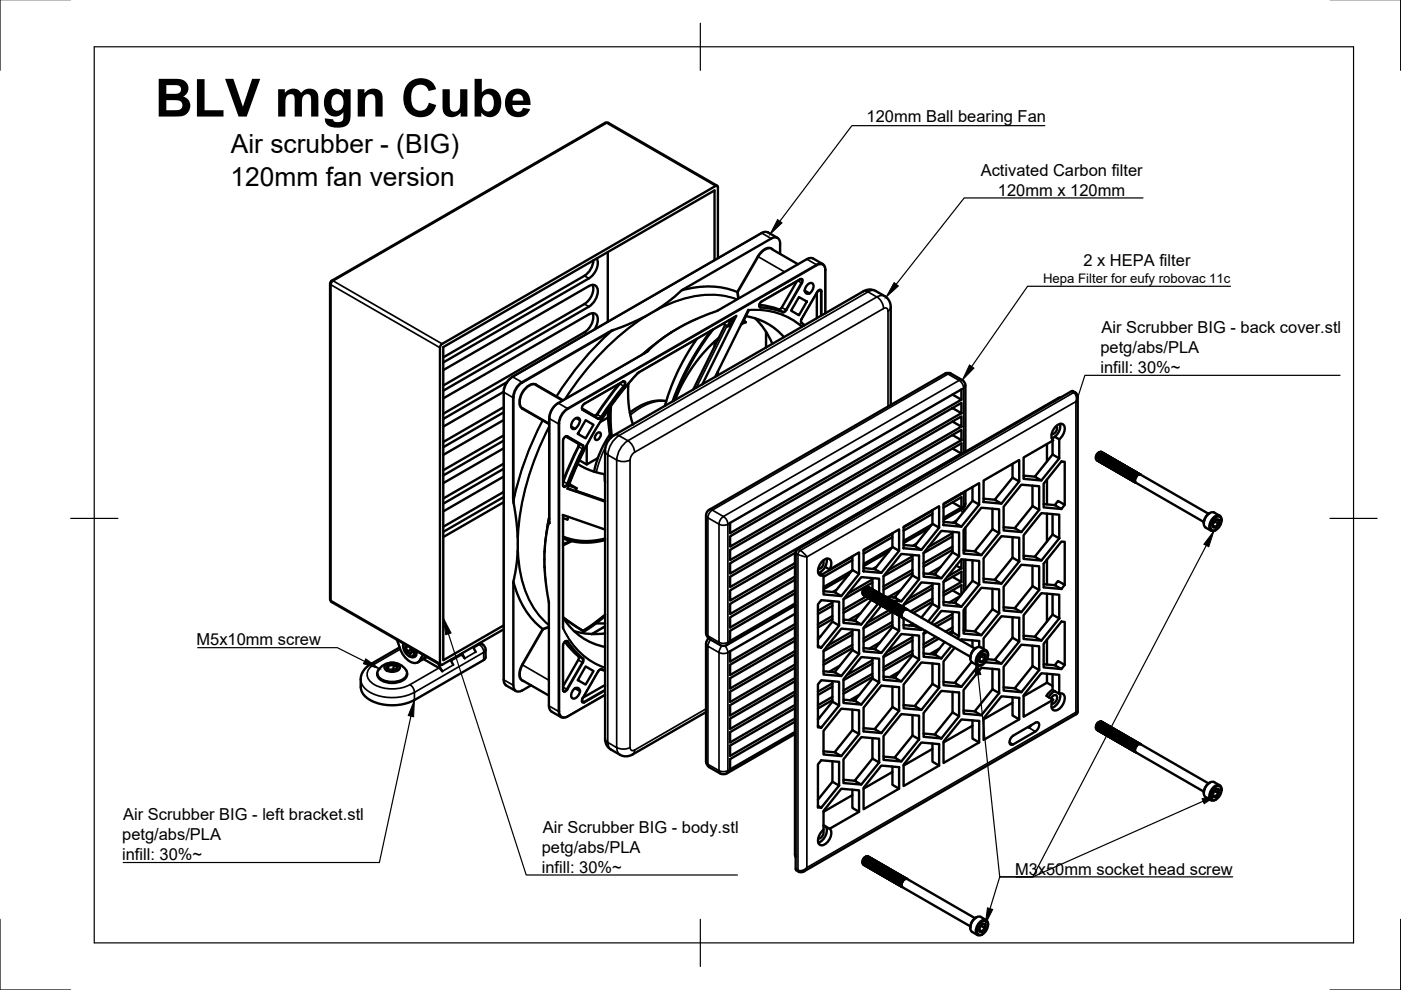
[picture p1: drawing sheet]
<svg xmlns="http://www.w3.org/2000/svg" width="297mm" height="210mm" viewBox="0 0 297 210" stroke-linecap="round" stroke-linejoin="round" font-family="sans-serif">
<defs><g id="words">
<text font-size="11.2" x="32.8" y="24.7">BLV mgn Cube</text>
<g font-size="5.6">
<text x="48.9" y="32.4">Air scrubber - (BIG)</text>
<text x="48.9" y="39.5">120mm fan version</text>
</g>
<g font-size="3.5">
<text x="183.7" y="25.9">120mm Ball bearing Fan</text>
<text x="207.9" y="37.3">Activated Carbon filter</text>
<text x="211.6" y="41.5">120mm x 120mm</text>
<text x="229.7" y="56.4">2 x HEPA filter</text>
<text x="233.5" y="70.7">Air Scrubber BIG - back cover.stl</text>
<text x="233.3" y="74.9">petg/abs/PLA</text>
<text x="233.3" y="79.1">infill: 30%~</text>
<text x="41.7" y="136.8">M5x10mm screw</text>
<text x="26.1" y="173.9">Air Scrubber BIG - left bracket.stl</text>
<text x="25.9" y="178.2">petg/abs/PLA</text>
<text x="115.1" y="176.6">Air Scrubber BIG - body.stl</text>
<text x="25.9" y="182.4">infill: 30%~</text>
<text x="114.9" y="180.8">petg/abs/PLA</text>
<text x="114.9" y="185">infill: 30%~</text>
<text x="215.2" y="185.4">M3x50mm socket head screw</text>
</g>
<text font-size="2.8" x="221.1" y="60.1">Hepa Filter for eufy robovac 11c</text>
</g></defs>
<!-- layer: Visible -->
<g fill="none" stroke="#000" stroke-width=".51">
<path d="M128.3 26l-58 33.5-.3 .6M128.3 26.1h.7M129 26l23.1 13.4M151.7 39.4l-58 33.5M151.7 39.4l.4 .1 .1 .2v15.1M124.9 59l-30.9 17.8M125.8 55.2l-.4 1.6-.7 1-.8 .7-29.9 17.3M126.5 54.8a3.6 3.6 0 0 1-1.6 4.2M128.9 53.4v14.8M151.5 55.2v-14.8l-57.5 33.2v66.4l12.8-7.4M163.6 52.8l5.6 3.2M164.8 50.5l-2.2-1.3h-.6l-.6 .2-52.8 30.5-.7 .5-.5 .8-.6 1.6v61.5l.4 .9 2.2 1.3"/>
<path d="M165.4 51.7v2.1M165.4 51.7a1.15 1.15 0 0 0-.5-1.2 1.15 1.15 0 0 0-1.4 .1l-18.9 10.9-2.9 2.5-3.6 2.4-3.8 1.9-4.7 1.8M169 59.6l-3.4 5.8-.5 .2-1.7-.6-2.4-.4M169.9 59.2l-8.5 4.8-.4 .5 .1 .5M171.1 54.9l-18.9 10.9-4.7 1.9-3.8 1.9-4 2.8-2.4 2.1M171.1 54.9a1.31 1.31 0 0 1 1.3-.1l2.1 1.2 .4 .7 .1 9.7M70 60.1v67M93.3 73.7v67.2h.5l13-7.5M93.8 72.9l-.4 .3-.1 .5M124.9 65l-30.9 17.8M124.9 65a3.7 3.7 0 0 0 1.6-4.2 1.16 1.16 0 0 0-1.6-.1l-30.9 17.8M125.6 66.4a3.7 3.7 0 0 1-1.7 4l-29.9 17.3"/>
<path d="M125.6 60.4a3.7 3.7 0 0 1-1.7 4l-29.9 17.3M126 69.9l.7-1.5a1.33 1.33 0 0 0-1.4-2l-31.3 18.1M130.1 70l-.3 .1M137.5 74.2l-.8 .7-18.6 10.7-1 1.1-.5 1.1-.2 .8v21.9M147.8 71.9l-2.4 3.7-1.6 2.8-1.5 3.7-1.3 4M150.7 70.2l-2.7 3.9-2.1 3.5-1.4 2.9-1.9 4.6M151.2 69.9l-2.5 3.5-2.1 3.4-2.3 4.7-1.4 3.5M151.5 72.4v1.1M152.2 71.8v.2M152.2 78.8v.8M152.4 71.6l-2.3 2.2-2.9 3.5-2.2 3.5-1.8 4M153.3 68.6l1 .6"/>
<path d="M153.8 68.9l-6.8 13.7M155 67.7l-.7 1.5M155.6 67.3l-.9 1.8-.4 .1M157.7 67.9l.4 .4-.8 .3M158.1 67a13.2 13.2 0 0 1 8.1 4.5M158.6 65.8h.1l-1.4 2.9h-.1M158.7 65.7l-7.1 14.2M160.1 67.5a15.9 15.9 0 0 1 3.7 5.4M162.4 70.4v3.3M169.4 63l1.7 .9-1.7 2.9-1.7-.9zM170.6 61.6l1 .6M170.6 61.6l.3 .6h.8"/>
<path d="M170.6 61.6l.2-.7a.99 .99 0 0 1 1.6-.6 1.84 1.84 0 0 1-.7 1.9M173.2 62.1v5.4M173.9 61.5l-.6 .3-3.4 6-.1 .5 .8 .7M200.3 79.2l-49.9 28.9a1.4 1.4 0 0 0-.7 1.1v25.1a1.32 1.32 0 0 0 .7 1.1l2.3 1.4a1.36 1.36 0 0 0 1.3 0l14.6-8.4M200.3 79.2a1.32 1.32 0 0 1 1.4 0M201.7 79.2l2.3 1.4M106.8 87.4l-12.8 7.4M106.8 93.4l-12.8 7.4M106.8 99.4l-12.8 7.4M106.8 83.1l-12.8 7.4M106.8 89.1l-12.8 7.3M106.8 95.1l-12.8 7.3"/>
<path d="M106.8 86.3l-12.8 7.4M106.8 92.3l-12.8 7.4M106.8 98.3l-12.8 7.4M107.5 81l-13.5 7.8M110.8 86.6l5.6 3.2M113.7 81.7l5.6 3.2M121.1 90.4l.8 .5M122.2 88.6l.8 .5M122.5 98.4l2.6 1.3 3.1 .8 .1 1.7M123 89.1l-.1-.3a1.08 1.08 0 0 0-1.6 .8 .96 .96 0 0 0 .3 1.4l.3-.1M123 89.1l-.3 .8-.8 1M123.4 94.4l-3.3-1.9-.3 .1-.3 .4v10.1"/>
<path d="M124.2 89.1l1.6 1-1.6 2.8-1.7-.9zM124.4 94.4v4.1M126.5 91.9l.3-.2h.4a1.04 1.04 0 0 1-.9 1.6 .9 .9 0 0 1 .2-1.4zM126.7 97.1l-2.3 1.4-1.6-.9M128.9 87.1l.1 2.5 .5 3.3M128.9 88.5l-1.7 1M129.3 86.5l-.1 3 .3 3.3M129.3 92.1l-1.1 1.9-1.2 2.4-1 3.6M129.5 86.1v3.3l.3 3.2M132.3 80.9l-8.4 4.7-.4 .4-.1 .8 3.3 1.9M133.2 81.3l.1 4.5 .4 2.4 .5 1.8M141.3 85l-1.7-.1-2.2 .4-1.8 .8-2.1 1.4"/>
<path d="M148.9 81.5l7.2-14.5-20.9 12.2-4.6 5.4-4.3 6.4-3 5.6-3 7M188.8 85.9v-21.3l-.5-1.2-.7-.6-2.2-1.2-1.3-.2-1 .3-52.9 30.6-1.3 1.2-.6 1.8v61.7l.2 .6 .6 1 2.4 1.5 .9 .3 1.3-.2 16-9.2M202 83.7l1.8 1-49 28.3v-2.1l49-28.3v2.1M202 86.5l1.8 1.1v-2.2l-49 28.3v2.2l49-28.3M202 89.4l1.8 1.1v-2.2l-49 28.3v2.2l49-28.3M202 92.2l1.8 1.1v-2.2l-49 28.3v2.2l49-28.3M202 95.1l1.8 1.1M204 80.6a1.32 1.32 0 0 1 .7 1.1v14.1M214.7 98.4v2.9l1.4 .8M222 94.1v3.7M223.2 93.4v3l1.4 .8M223.2 96.4l-3.8 4.7 1.4 .8"/>
<path d="M223.2 92.9v.4M223.6 92.6l1 .5M223.6 92.6l-.6 .3M224 90.3a1.27 1.27 0 0 1-1 1.8M224.6 93.2a2.41 2.41 0 0 0 .8-3.2 1.6 1.6 0 0 0-2 1 1.91 1.91 0 0 0-.1 2.4M224.6 93.1v4.1l-3.8 4.7-3.8-.4v-4.5l6.3-3.6M224.8 89.9a2.92 2.92 0 0 1-1.2 2.7M225 84.2l-.5 .1-55.2 31.9-.5 .5-.2 .8v63.7l.1 .5M225 97.8l.7 .1v9.1l-.7 .9-3.7-.3v-5.1zM232.6 97.6l.1 .1M232.8 96.1l-.3 .6M233 95.9l-.6 .7-.1 .5 .2 .3"/>
<path d="M233.1 96.2l-.4 .7M233.3 96.4l-.4 .6M233.5 95.8l-.5 .1-.5 .7-.1 .6 .2 .4M233.5 96.5l-.3 .6M233.5 95.8l.1 .1M233.6 95.9h-.4l-.6 .6-.2 .7 .4 .5M233.8 96.6l-.4 .7M233.8 96l-.3-.1-.3 .2-.4 .6-.2 .7 .3 .4M233.9 96.1l-.5-.1-.5 .6-.2 .7 .1 .4 .2 .1M234 96.8l-.3 .6M234 96.1h-.3l-.3 .1-.4 .7-.1 .6 .3 .4M234.1 98.5h.1"/>
<path d="M234.1 96.2l-.4-.1-.6 .7-.2 .8 .4 .4M234.2 96.9l-.3 .6M234.3 96.3h-.6l-.4 .6-.2 .7 .3 .5M234.4 96.3h-.5l-.6 .6-.1 .8 .3 .4M234.5 97.1l-.4 .6M234.5 96.4l-.3-.1-.3 .2-.5 .8v.6l.2 .3M234.6 96.5l-.5-.1-.6 .7-.1 .7 .3 .4M234.7 97.2l-.3 .6M234.7 96.5l-.5 .1-.5 .7-.1 .7 .2 .3M234.8 96.6l-.3-.1-.3 .1-.5 .7-.1 .6 .4 .5M234.9 96.7h-.4l-.5 .6-.2 .8 .3 .4M234.9 97.3l-.3 .7"/>
<path d="M234.9 96.7h.1M235.1 96.7h-.6l-.5 .7-.2 .7 .4 .4M235.2 96.8l-.6 .1-.5 .7v.6l.2 .4M235.2 97.5l-.4 .6M235.2 96.8h.1M235.3 96.9l-.5-.1-.5 .6-.2 .8 .3 .5M235.4 97.6l-.3 .6M235.4 96.9l-.5 .1-.5 .6-.1 .7 .3 .4M235.5 99.3h.1M235.5 97h-.4l-.6 .5-.2 .8 .2 .4 .2 .1M235.6 97.7l-.3 .7M235.7 97.1l-.3-.1-.3 .2-.4 .6-.2 .7 .3 .4"/>
<path d="M235.7 99.4h.1M235.8 97.2l-.4-.1-.7 .6-.1 .8 .3 .4M235.9 97.9l-.4 .6M235.9 97.2l-.5 .1-.5 .6-.1 .7 .2 .4M236 97.3l-.4-.1-.6 .6-.2 .9 .3 .4M236.1 98l-.3 .6M236.2 97.4l-.3-.1-.4 .2-.4 .7-.1 .6 .3 .4M236.2 97.4h-.5l-.5 .6-.2 .8 .4 .4M236.4 98.1l-.4 .7M236.4 97.5h-.5l-.4 .5-.3 .7 .3 .6M236.5 97.6l-.3-.2-.4 .2-.4 .6-.1 .8 .3 .3M236.6 98.3l-.4 .6"/>
<path d="M236.6 97.6h-.4l-.5 .5-.2 1 .2 .3M236.6 99.9l.1 .1M236.7 97.7h-.5l-.6 .6-.1 .7 .4 .5M236.8 98.4l-.3 .6M236.9 97.8h-.6l-.5 .7-.1 .7 .3 .4M236.9 97.8h-.4l-.6 .6-.2 .8 .4 .4M237.1 98.5l-.4 .7M237.1 97.9l-.6 .1-.4 .5-.2 .8 .3 .4M237.2 98l-.2-.2-.4 .2-.4 .5-.2 .7 .1 .4 .2 .1M237.3 98.7l-.4 .6M237.3 98l-.5 .1-.5 .6-.1 .7 .3 .4M237.4 98.1l-.4-.1-.6 .7-.2 .8 .4 .4"/>
<path d="M237.5 98.8l-.3 .6M237.6 98.2l-.4-.1-.5 .5-.3 .7 .2 .6M237.7 98.2h-.5l-.6 .6-.1 .8 .3 .4M237.8 99l-.4 .6M237.8 98.3l-.3-.1-.3 .2-.5 .8v.6l.2 .3M237.9 98.4l-.5-.1-.6 .7-.1 .8 .3 .4M238 99.1l-.3 .6M238 98.4l-.5 .1-.4 .4-.2 .8 .2 .5M238.1 98.5l-.3-.1-.3 .1-.5 .7-.1 .7 .4 .4M238.2 98.6h-.4l-.5 .5-.2 .9 .3 .4M238.2 98.6h.1M238.3 99.2l-.4 .7"/>
<path d="M238.4 98.7l-.5-.1-.6 .7-.1 .7 .3 .4M238.5 99.4l-.4 .6M238.5 98.7h-.4l-.5 .5-.2 .9 .2 .4M238.6 98.8l-.5-.1-.5 .6-.2 .8 .3 .5M238.7 99.5l-.3 .6M238.7 98.8h-.4l-.5 .6-.2 .8 .2 .4M238.8 98.9l-.4-.1-.6 .6-.2 .8 .2 .4 .2 .1M239 99.6l-.4 .7M239 99l-.3-.1-.3 .2-.5 .6-.1 .7 .3 .4M239.1 99.1l-.4-.1-.7 .6-.2 .7 .4 .5M239.2 99.8l-.4 .6M239.2 99.1l-.5 .1-.5 .6-.1 .7 .2 .4"/>
<path d="M239.3 99.2l-.4-.1-.6 .6-.2 .9 .3 .4M239.4 99.9l-.3 .6M239.5 99.3l-.3-.1-.4 .2-.4 .7-.1 .6 .3 .4M239.5 99.3h-.5l-.5 .6-.2 .8 .4 .4M239.7 99.4l-.6 .1-.3 .4-.3 .7 .3 .6M239.8 99.5l-.3-.2-.4 .2-.4 .6-.1 .7 .3 .4M239.9 99.5h-.4l-.5 .6-.2 .9 .2 .3M239.9 99.5h.1M240 99.6l-.5-.1-.6 .7-.1 .7 .3 .5M240.2 99.7h-.5l-.5 .5-.2 .9 .2 .3M240.2 99.8l-.1-.2-.5 .2-.5 .6-.1 .7 .4 .4M240.4 99.8h-.4l-.5 .5-.3 .9 .3 .4"/>
<path d="M240.5 99.9l-.5-.1-.5 .6-.2 .7 .1 .4 .2 .1M240.6 99.9h-.4l-.6 .7-.1 .7 .3 .4M106.8 105.4l-12.8 7.4M106.8 106.5l-12.8 7.4M106.8 101l-12.8 7.4M106.8 104.3l-12.8 7.4M108.9 106.3l.7 5.7 .2 4.4-.3 3.1-.7 3.8v22M116.4 110.6l-.6 3.2-.4 4.6 .3 5.1 .7 4.2v22M119.3 109.2l9 3.1M119.4 109.2v23.9M119.4 113.7l2.2 .8 2.2 .2 2.1-.1 2.4-.4M119.4 114.1l2 .7 2 .3 2.5-.1 2.4-.5"/>
<path d="M120.3 103.6l8 2.8M120.5 109.6l-.2 .6-.9-.4M120.6 102.9l1.6 .6M120.7 102.6l1.5 .9M120.9 114.7l-1.5 .7M121.2 114.7l-1.8 .9M122 104l6.3 2.2M122.2 103.5l-.2 .6-1.6-.5M168.6 117.2l-13.8 8v2.1l13.8-7.9M168.7 117.3v66.9M168.7 117.3l.2-.5 .3-.3 58-33.5 .3-.1 .7 .5 .3 .7v66.8l-.3 .5M174.5 118.9a1.27 1.27 0 0 1-1 1.7"/>
<path d="M175.2 118.4a2.85 2.85 0 0 1-1.7 3.1M180.7 118v2.9l1.4 .8M180.7 118.8l-6.1 3.5M180.7 118.1l-6.4 3.7M183.1 116.6l7.5-4.4v4.6l-3.7 4.7-3.8-.4zM188.4 117l-5.3 3M189.1 116.1l-6 3.5M189.2 113v3l1.4 .8M189.2 116l-3.8 4.7 1.5 .8M189.2 113.9l-6.1 3.5M189.2 113.2l-6.1 3.5M191.6 111.7l7.5-4.4v4.6l-3.8 4.7-3.7-.4z"/>
<path d="M191.6 115.5l2.3 .3M193.5 117.7v4.3l1.4 .8M193.5 118l-5.2 2.9M193.5 118.6l-6.2 3.6M194.3 115.3l-.8 .4M196.9 112l-5.3 3.1M197.6 111.2l-6 3.5M197.7 108.2v2.9l1.4 .8M197.7 111.1l-3.8 4.7 1.4 .8M197.7 109l-6.1 3.5M197.7 108.3l-6.1 3.5M199.6 112.6l3.7 .3v5l-3.7 4.7-3.8-.3v-5.1z"/>
<path d="M200 106.8l7.6-4.4v4.6l-3.8 4.7-3.8-.4zM200 110.7l2.4 .2M200 107.6l3.8-2.2v2.2M202 112.8v4.3l1.3 .8M202 117.1l-3.8 4.7 1.4 .8M202 106.5l1.8 1.1M202 116.6l-6.2 3.5M202 113l-5.2 3M202 115.9l-6.2 3.5M202 113.7l-6.2 3.6M202.8 110.4l-.8 .4M203.7 104.7h.1l-3.8 2.2"/>
<path d="M203.8 118.6l3.8 .3v5l-3.8 4.7-3.8-.3v-5zM203.8 118.6v1.9l-1-.6M203.8 104.6v.1M203.8 107.6l-3.8 2.2M204.1 107.9l.4 .4M204.3 116.7l2.4 .2M204.7 104.1v2.7a1.32 1.32 0 0 1-.7 1.1l-4 2.3M204.7 111.9v4.8M204.7 118.7v6.3M206.2 118.8v4.3l1.4 .8M206.2 103.2v3l1.4 .8M206.2 106.2l-3.8 4.7 1.4 .8"/>
<path d="M208.1 107.6l3.7 .4v5l-3.7 4.7-3.8-.3v-5.1zM208.5 101.9l7.6-4.4v4.6l-3.8 4.7-3.8-.4zM208.5 105.7l2.4 .3M210.4 107.9v4.3l1.4 .8M210.4 112.2l-3.7 4.7 1.4 .8M212.3 113.7l3.8 .3v5.1l-3.8 4.7-3.8-.4v-5zM212.8 111.8l2.3 .2M214.7 101.3l-3.8 4.7 1.4 .8M214.7 113.9v4.3l1.4 .9M214.7 118.2l-3.8 4.7 1.4 .9M216.6 102.8l3.7 .3v5l-3.7 4.7-3.8-.3v-5.1zM216.6 119.7l3.7 .4v5l-3.7 4.7-3.8-.4v-5z"/>
<path d="M217 117.8l2.4 .2M217 100.9l2.4 .2M218.9 119.9v4.4l1.4 .8M218.9 103v4.3l1.4 .8M218.9 107.3l-3.8 4.7 1.5 .8M220.8 108.8l3.8 .3v5l-3.8 4.7-3.8-.3v-5zM221.3 106.9l2.3 .2M222 101.7v5.2M222 108.9v5.9M222 118.6v5.3M223.2 109v4.3l1.4 .8M223.2 113.3l-3.8 4.7 1.4 .8"/>
<path d="M225.7 107l-1.4-.8-.7 .9 1.4 .8M237.1 100.2h.1M237.6 100.5h.1M237.8 100.6h.1M238.8 101.2h.1M239.2 101.4l.1 .1M239.5 101.6h.1M239.6 100l-.3 .7M239.9 100.2l-.4 .6M240.1 100.3l-.3 .6M240.4 100.4l-.4 .7M240.4 102.1h.1"/>
<path d="M240.6 100.6l-.4 .6M240.7 100l-.4-.1-.6 .7-.2 .7 .4 .5M240.8 100l-.4 .1-.6 .6-.1 .8 .3 .4M240.8 100.7l-.3 .6M240.8 100l.1 .1M240.9 101.2l-.3 .7 .3 .5 14.3 8.3M241 101l-.4 .9M241 100.2l-.5-.1-.6 .6-.2 .7 .2 .4 .2 .1M241.1 100.9l-.3 .3M241.1 100.2h-.3l-.3 .1-.5 .8v.6l.2 .3M241.2 100.3l-.5-.1-.6 .7-.1 .8 .3 .4M241.3 100.3l-.5 .1-.4 .4-.2 .7 .2 .6"/>
<path d="M241.4 100.4l-.1-.1-.4 .1-.6 .7-.1 .7 .4 .4M241.6 100.5h-.5l-.5 .5-.2 .7 .3 .6M241.7 100.6l-.5-.1-.6 .6-.1 .8 .3 .4M241.8 100.6l14.4 8.3M241.9 100.6h-.5l-.5 .6M255.2 110.9v.1M256.4 108.8a2.52 2.52 0 0 0-1.2 2M256.5 108.8l-.1 .1M257.1 111.4l.1 .3M257.1 111.4l.7 .4M257.2 111.7l.4 .2 .2-.1M257.4 109.9a.86 .86 0 0 1 1.5 0 2.11 2.11 0 0 1-1.8 2.6 1.42 1.42 0 0 1 0-2.2z"/>
<path d="M257.5 110.5l-.2 .4M257.5 110.5l.9 .6M257.8 110.2l.6 .1M258.4 111.1l-.4 .3a.54 .54 0 0 1-.8 .3M258.4 110.3v.8M258.4 110.3a.82 .82 0 0 0-1.2 .6v.8M258.4 111.1l-.6 .7M258.6 109.3l-1.2-.6a1.89 1.89 0 0 0-2 1.6 1.32 1.32 0 0 0 .2 1.5l1.2 .7M259 110.3a.89 .89 0 0 0-.5-1 .89 .89 0 0 0-1.2 .4l-.5 .7a1.49 1.49 0 0 0 .1 2.2l.9-.3M70 127.1l.3 .5 23.1 13.4M84.1 135.6l.2 .4a7.3 7.3 0 0 0 2.6 4.3 1.51 1.51 0 0 0 2.5-1l.3-.5M85.4 136.9v.1"/>
<path d="M85.5 136.5v.4M85.6 136.5a2.04 2.04 0 0 0 1.8 2.7 1.07 1.07 0 0 0 .3-1.6M86.3 136.8a.85 .85 0 0 0 0 1.4M86.3 136.9l-.1 .1a.33 .33 0 0 0-.2 .3 .33 .33 0 0 0 .2 .4 .65 .65 0 0 0 .6 .7 .26 .26 0 0 0 .3 .1 .26 .26 0 0 0 .2-.3v-.1M86.5 137l-.6 .3M87.2 137.7l-.9 .5M87.2 137.7l-.2-.4 .2 .2a.58 .58 0 0 1 0 1 .58 .58 0 0 1-.9-.3M88 137.8a.92 .92 0 0 1-.1 1.3 .92 .92 0 0 1-1.3 0M88.2 138.9l-.5 .3M88.3 138a.91 .91 0 0 1-.1 1.1 .91 .91 0 0 1-1.1 .2M89.8 139.7l3.3 1.9 .7 .7-.9-1.6M90.5 139.3l-1.9 1.1"/>
<path d="M95.5 139.9l.6 1.1M98 138.5l.5 1.1-.5-.6-.4-.3M100.3 137.2l.6 1M101.8 136.3a1.64 1.64 0 0 1 1.2 1.5v1.6l-.4 .5-14.7 8.5a10.2 10.2 0 0 1-10.3-.6 3.8 3.8 0 0 1-1.1-3.8l.3-1.3 .9-1.3 .8-.5 6.2-3.6M119.4 130.9l4.4 3M119.4 130.9l4.2 2.8M119.4 131a13.4 13.4 0 0 0 8.9 6.2M119.8 136.1l1.5 1.8 1.3 1.3M120.1 135.9l-.4 .2-.3 .6 .1 9.8M121.8 133.8a15.9 15.9 0 0 0 6.5 .5M122.6 139.2l.1 .2-.1 .5-3.2 5.6M123.6 133.7l.2 .2"/>
<path d="M126.4 132.2h1.9M128.3 130.3l-2.4 1.9-2.3 1.5M128.3 130.6l-4.5 3.3M128.3 132.8l-2.9 1.7M150.3 135.4l-.4 .4-.2 .6v25.1a1.41 1.41 0 0 0 .7 1.1M154.8 122.3l49-28.3v2.2l-49 28.3zM168.6 120.1l-13.8 7.9v2.2l13.8-7.9M168.6 122.9l-13.8 8v2.1l13.8-7.9M168.6 125.8l-13.8 7.9v2.2l13.8-7.9M168.6 130.1l-13.8 8v2.2l13.8-8M168.6 133l-13.8 7.9v2.2l13.8-7.9M168.6 135.9l-13.8 7.9v2.2l13.8-8"/>
<path d="M168.6 138.7l-13.8 8v2.1l13.8-7.9M173.4 136.9l.7 .4M173.7 121.5l.9 .5M174 134.9l-.6 .3M174.1 127.2l3.8 .4v5l-3.8 4.7-.7-.1v-9.1zM174.6 125.3l2.4 .3M174.9 120.2l1 .5 6.2-3.6v4.6l-3.7 4.7-3.8-.4v-4M175.9 120.7a1.62 1.62 0 0 0-.1-2.2 2.44 2.44 0 0 0-2.4 2.7 .81 .81 0 0 0 1.2 .8M176.5 127.5v4.3M176.5 131.3l-3.1 1.7M176.5 127.8l-3.1 1.7M176.5 130.6l-3.1 1.8"/>
<path d="M176.5 128.4l-3.1 1.8M177.3 125.1l-.7 .4M177.9 132.6l-1.4-.8-3.1 3.8M178.4 133.3l3.7 .3v5.1l-3.7 4.6-3.8-.3v-5zM178.8 131.4l2.4 .2M179.9 121.8l-5.3 3.1M180.6 121l-6 3.5M180.7 120.9l-3.7 4.7 1.4 .8M180.7 133.5v4.3l1.4 .9M180.7 137.8l-3.7 4.7 1.4 .8M180.7 133.9l-5.2 3M180.7 137.4l-6.1 3.5"/>
<path d="M180.7 134.5l-6.1 3.6M180.7 136.7l-6.1 3.6M181.4 131.3l-.4 .3M182.5 130l-2.6 1.5M182.6 139.3l3.8 .4v5l-3.8 4.7-3.8-.4v-5zM183.1 120.5l2.3 .2M183.1 137.4l2.3 .2M183.3 124.7l-.3 .6M183.4 126.4h.1M183.5 124.5l-.4 .3-.2 .5 .1 .7M183.6 124.8l-.4 .6M183.6 126.5h.1"/>
<path d="M183.6 126.5l-4.8 2.7M183.8 125l-.3 .6M183.9 126.6h.1M184 125.1l-.3 .6M184 124.4l-.5 .1-.5 .7-.1 .6 .3 .4M184.1 124.5l-.4-.1-.6 .6-.2 .9 .4 .4M184.2 126.8l-5.4 3.1M184.3 125.2l-.4 .6M184.3 124.6h-.4l-.5 .5-.3 .8 .3 .5M184.4 124.6h-.5l-.6 .7-.1 .7 .3 .4M184.5 125.4l-.4 .6M184.5 124.7h-.4l-.5 .5-.2 .7 .2 .6"/>
<path d="M184.6 124.8l-.5-.1-.5 .6-.2 .8 .3 .4M184.7 125.5l-.3 .6M184.8 127.1l-3.6 4.5 1.4 .8M184.8 124.8h-.4l-.6 .5-.2 1 .3 .3M184.8 127.2h.1M184.8 124.9h-.4l-.6 .6-.2 .7 .4 .5M185 139.5v4.4l1.4 .8M185 125l-.6 .1-.5 .6v.7l.2 .4M185 125.6l-.4 .7M185 125h.1M185 122.6v2.4M185 140l-5.4 3.1"/>
<path d="M185 122.8l-5.2 3M185 123.5l-6.2 3.6M185 127.3h.1M185.1 125.1l-.2-.2-.3 .1-.6 .6-.1 .8 .3 .4M185.2 125.8l-.4 .6M185.2 125.1l-.5 .1-.5 .6-.1 .7 .2 .4M185.3 125.2l-.4-.1-.6 .6-.2 .8 .2 .3 .2 .2M185.4 125.2l-.5 .2-.5 .5-.1 .7 .3 .5M185.4 125.9l-.3 .6M185.4 125.2l.1 .1M185.5 127.6l-.2-.4 .2-.9 .5-.5h.4v-3.1l-3.8-.3-3.8 4.6v5.1l3.8 .3 3.6-4.4M185.5 127.6h.1"/>
<path d="M185.6 125.3h-.6l-.4 .5-.2 .9 .3 .4M185.6 137.5l-.3 .1M185.7 126l-.4 .7M185.7 125.4h-.5l-.4 .4-.2 .7 .2 .7M185.8 125.5l-.4-.1-.6 .6-.2 .8 .3 .4M185.8 120.2l-.7 .4M185.9 126.2l-.3 .6M185.9 125.5h-.4l-.5 .5-.2 .7 .2 .6M186 127.8v.1M186 125.6h-.5l-.5 .6-.2 .8 .4 .4M186.2 126.3l-.4 .6M186.2 125.7h-.6l-.5 .7-.1 .7 .3 .4"/>
<path d="M186.3 125.7h-.5l-.6 .6-.1 .8 .3 .4M186.4 126.4l-.4 .7M186.5 125.9l-.5-.1-.6 .7-.1 .7 .3 .4M186.6 136.2l-2.3 1.3M186.6 125.9l-.5 .1-.5 .7-.1 .7 .3 .3M186.6 126.6l-.3 .6M186.6 125.9h.1M186.7 126l-.4-.1-.6 .7-.2 .7 .4 .5M186.9 126.7l-.4 .6M186.9 126.1h-.5l-.5 .5-.2 .9 .3 .3M186.9 128.4l-3.8 4.7v5l3.8 .3 3.7-4.7v-3.2M186.9 128.4h.1"/>
<path d="M187 126.1h-.5l-.6 .6-.1 .7 .1 .4 .2 .1M187.1 126.2l-.6 .1-.4 .6-.1 .7 .2 .4M187.1 126.9l-.4 .6M187.1 126.2h.1M187.2 128.5h.1M187.2 126.3l-.5-.1-.5 .6-.2 .8 .4 .5M187.3 126.3l-.5 .1-.5 .7-.1 .6 .3 .4M187.3 127l-.3 .6M187.3 126.3v-4.2l3.8-4.7 3.8 .4v5l-3.8 4.7-2-.2M187.3 126.3h.1M187.5 126.4l-.5-.1-.6 .6-.2 .9 .4 .4M187.6 126.5h-.5l-.4 .5-.3 .8 .3 .5"/>
<path d="M187.6 127.1l-.4 .7M187.6 126.5h.1M187.6 128.8h.1M187.6 126.5l2.1 .2M187.7 126.5h-.5l-.6 .7-.1 .7 .3 .4M187.8 127.3l-.3 .6M187.8 126.6h-.4l-.5 .5-.2 .7 .2 .6M187.9 126.7l-.5-.1-.5 .6-.2 .9 .3 .4M188 127.4l-.3 .6M188.1 126.7h-.4l-.5 .5-.3 .6v.4l.3 .3M188.2 126.8h-.5l-.6 .6-.2 .7 .4 .5M188.3 127.5l-.4 .7"/>
<path d="M188.3 126.9l-.6 .1-.5 .7v.6l.2 .4M188.4 127l-.4-.2-.3 .2-.4 .6-.1 .7 .3 .4M188.5 127.7l-.3 .6M188.5 127h-.4l-.5 .5-.2 1 .2 .3M188.6 129.3v.1M188.6 129.3l-4.7 2.7M188.6 127.1l-.4-.1-.6 .6-.2 .8 .2 .3 .2 .2M188.7 127.1l-.5 .1-.5 .7-.1 .6 .3 .5M188.7 127.8l-.3 .6M188.7 127.1l.1 .1M188.8 129.5h.1M188.8 127.2l-.4-.1-.6 .7-.2 .7 .4 .5"/>
<path d="M189 127.9l-.4 .7M189 127.3l-.5 .1-.5 .6-.1 .7 .2 .4M189.1 127.4l-.4-.1-.6 .6-.2 .7 .1 .4 .2 .1M189.2 129.7v3.2l1.4 .8M189.2 132.9l-3.8 4.7 1.5 .8M189.2 127.4l-.6 .1-.4 .8-.1 .6 .3 .3M189.2 128.1l-.3 .6M189.2 127.4h.1M189.2 132.5l-6.1 3.6M189.2 131.8l-6.1 3.6M189.3 129.7v.1M189.3 127.5h-.5l-.5 .6-.2 .8 .4 .4"/>
<path d="M189.4 128.2l-.3 .6M189.5 127.6h-.5l-.4 .4-.3 .7 .3 .6M189.6 127.6l-.2-.1-.4 .1-.5 .6-.1 .8 .3 .4M189.7 128.3l-.4 .7M189.7 127.7h-.4l-.5 .5-.2 .7 .2 .6M189.7 130h.1M189.8 127.8l-.5-.1-.6 .7-.1 .8 .3 .3M189.9 128.5l-.3 .6M189.9 126.4l-.5 .3M189.9 127.8l-.5 .1-.5 .7-.1 .7 .3 .3M190 127.9l-.3-.1-.3 .1-.5 .7-.1 .6 .4 .5-6.1 3.5M190.2 127.9l-.7 .2-.3 .5-.2 .8 .3 .3"/>
<path d="M190.2 128.6l-.4 .6M190.2 127.9v.1M190.3 128.1l-.5-.1-.5 .6-.2 .8 .3 .4M190.4 128.1l-.6 .1-.4 .6-.1 .7 .2 .4M190.4 128.8l-.4 .6M190.4 128.1h.1M190.5 128.2l-.4-.1-.6 .6-.2 .8 .4 .5M190.6 128.9l-.3 .6M190.6 128.2l-.4 .1-.5 .5-.2 .8 .2 .4M190.8 128.3l-.5-.1-.6 .6-.2 .9 .4 .4M190.9 128.4l-.6 .1-.5 .7v.7l.2 .3M190.9 129l-.4 .7"/>
<path d="M190.9 128.4h.1M190.9 130.7h.1M191 125.1l-2.6 1.5M191 128.5l-.5-.1-.6 .7-.1 .7 .3 .4M191.1 129.2l-.3 .6M191.1 134.4l3.8 .4v5l-3.8 4.7-3.8-.4v-5zM191.1 128.5l-.5 .1-.5 .6-.1 .7 .2 .4M191.2 128.6l-.1-.1-.4 .1-.5 .6-.2 .8 .4 .4M191.3 128.6l-.5 .2-.4 .5-.2 .7 .3 .4M191.3 128.6h.1M191.3 131l14.4 8.2M191.3 129.3l-.3 .6"/>
<path d="M191.5 128.7h-.5l-.6 .6-.2 .8 .4 .4M191.5 129.6l-.4 .9M191.6 128.8l-.6 .1-.5 .7v.6l.2 .4M191.6 128.8h.1M191.6 129.4l-.3 .4M191.6 132.5l2.3 .2 1.4 .9M191.6 128.8v-.6l3.7-4.7 3.8 .3v5.1l-2.3 2.9M191.6 131.1v2.1l3.7 .4 .2-.3M191.6 131.1h.1M191.7 128.9l-.4-.2-.2 .2-.5 .6-.1 .7 .3 .4M191.8 128.9l-.6 .2-.4 .5-.1 .8 .2 .3M191.8 128.9h.1"/>
<path d="M191.9 129.2h.4l14.4 8.3M191.9 129l-.4-.1-.6 .6-.2 .8 .4 .5M192.1 129.1l-.6 .1-.5 .6-.1 .6 .3 .5M192.2 129.1h-.6l-.5 .6-.2 .7 .4 .5M192.3 129.2h-.4l-.5 .5a1.02 1.02 0 0 0-.1 1.2M192.3 129.2h.1M192.3 129.2l-.4 .1M193.5 122l-3.8 4.7 1.4 .8M193.5 134.6v4.4l1.4 .8M193.5 139l-3.8 4.7 1.4 .8M193.5 138.6l-6.2 3.6M193.5 138l-6.2 3.5"/>
<path d="M193.5 135.8l-6.2 3.5M193.5 121.5l-6.2 3.5M193.5 135.1l-5.5 3.1M193.5 120.8l-6.2 3.5M193.5 132.2l-.7 .4M194.1 132.6l-.3 .1M194.1 132.5l-.2 .2M195.8 121.6l2.4 .2M195.8 138.5l2.4 .3M196.2 133.7l-.4 .5v5l3.8 .4M196.6 134l-.8 .4M197.5 132.2l2.1-2.7 3.7 .4v5l-.3 .5"/>
<path d="M197.7 123.7v4.3l1.4 .9M197.7 128l-2.4 3M197.7 124.1l-5.3 3M197.7 127.6l-4.1 2.4M197.7 124.7l-6.1 3.6M197.7 126.9l-4.7 2.7M198.4 121.5l-.5 .3M198.5 135.1l-2.7 1.5M198.5 138.3l-.7 .4M199.1 135.4l-3.3 1.9M199.2 137.5l-2 1.2M199.5 120.2l-2.6 1.5"/>
<path d="M200 127.6l2.4 .2M200.3 136.1l-2.1 2.7 1.4 .8M201.7 136.9l-2.1 2.7M202 129.7v4.4l1.3 .8M202 122.3l1.8 1.1v-2.2l-3.8 2.2M202 134.1l-.4 .4M202 133.7l-.9 .6M202 133l-1.5 .9M202 130.9l-3.4 1.9M202 130.2l-4 2.3M202 125.2l1.7 1M202.4 137.3l-2.4 2.9v5.1l3.8 .3 3.6-4.4"/>
<path d="M202.5 127.7l-.2 .1M203.6 126.4l-2.3 1.3M203.7 135.8l.1-.2 3.8 .3v1.3M203.8 126.1v-2l-3.8 2.2M203.8 120.5l-2.9 1.7M203.8 123.4l-3.8 2.2M204.3 133.7l2.4 .2M204.7 128.8v4.9M205.7 139.4v.2M206.2 123.1l-3.8 4.7 1.4 .8M206.2 135.8v1.4M206.9 137.4a2.52 2.52 0 0 0-1.2 2"/>
<path d="M207 137.3l-.1 .1M207.6 140l.7 .4M207.9 138.5a.86 .86 0 0 1 1.5 0 2.11 2.11 0 0 1-1.8 2.6 1.42 1.42 0 0 1 0-2.2zM207.9 137.3a1.89 1.89 0 0 0-2 1.5 1.32 1.32 0 0 0 .2 1.6l1.2 .7M207.9 137.3l1.2 .6M208 139.1l-.2 .4M208 139.1l.9 .6M208.1 124.6l3.7 .4v5l-3.7 4.7-3.8-.4v-5zM208.1 139a.54 .54 0 0 1 .8-.2 1.19 1.19 0 0 1-1 1.6 .99 .99 0 0 1 .2-1.4zM208.3 138.8h.3a.23 .23 0 0 1 .3 .1 .23 .23 0 0 1-.1 .3l.1 .5M208.5 137.6v-2.2l3.8-4.7 3.8 .3v5l-3.8 4.7-3.4-.3M208.5 122.7l2.4 .2"/>
<path d="M208.9 139.7l-.4 .3a.49 .49 0 0 1-.8 .3l-.1-.4M209.3 139.8l1.6 .1M209.5 138.9a.89 .89 0 0 0-.5-1.1 .89 .89 0 0 0-1.2 .4l-.5 .8a1.49 1.49 0 0 0 .1 2.1l.8-.1M210.4 124.8v4.4l1.4 .8M210.4 129.2l-3.7 4.7 1.4 .8M212.8 128.7l2.3 .3M214.7 130.9v4.3l1.4 .8M214.7 135.2l-3.8 4.7 1.4 .8M216.6 136.7l3.7 .3v5.1l-3.7 4.7-3.8-.4v-5zM217 134.8l2.4 .2M218.9 124.3l-3.8 4.7 1.5 .8M218.9 136.9v4.3l1.4 .9"/>
<path d="M220.8 125.8l3.8 .3v5l-3.8 4.7-3.8-.3v-5.1zM221.3 123.9l2.3 .2M222 125.9v5.9M222 135.6v5.3M223.2 126v4.3l1.4 .8M223.2 130.3l-3.8 4.7 1.4 .8M225 131.8l.7 .1v9.1l-.7 .9-3.7-.4v-5zM225.7 124l-1.4-.8-.7 .9 1.4 .8M225.7 124v-9.1l-.7-.1-3.7 4.7v5l3.7 .4M225.7 124l-.7 .9M80 142.8a1.95 1.95 0 0 0 1.8 1.8 3.9 3.9 0 0 0 4.4-1.2l.1-.6M80.5 141.7a3.5 3.5 0 0 1 5.8 .8 1.9 1.9 0 0 1-1.8 1.9 4.1 4.1 0 0 1-4.4-1.1 1.32 1.32 0 0 1 .4-1.6z"/>
<path d="M81.7 141.1a2.16 2.16 0 0 1 3.1 .2 1.43 1.43 0 0 1-1.9 1.1 1.27 1.27 0 0 1-1.4-1.1zM82.3 141v1M82.5 142l.9-.1 .3 .2M83.4 140.9v1M83.5 140.8l-.9 .1a.57 .57 0 0 0-.4 .9l1 .3 .8-.1M83.5 140.8l.5 .2a.49 .49 0 0 1 .2 .8l-.2 .2M83.9 142l.3-.4a.24 .24 0 0 0 0-.3 .24 .24 0 0 0-.3-.1l-.2-.1a.59 .59 0 0 0-.9 0h-.1a.46 .46 0 0 0-.6 .5 .26 .26 0 0 0 0 .3 .26 .26 0 0 0 .3 .1M108.9 145.3a1.15 1.15 0 0 0 .5 1.2 1.15 1.15 0 0 0 1.3-.1l1.9-1.1M110.8 144.3l5.6 3.2M121.9 145.9l-.5 .6a.99 .99 0 0 0 .3 1.6 1.84 1.84 0 0 0 1.3-1.6M121.9 145.9l1.1 .6M121.9 145.9h.7l.4 .6"/>
<path d="M124.2 141.3l1.6 1-1.6 2.9-1.7-1zM128.3 142.2l-1-.3-.5 .5-3.3 5.7v.7M128.3 147.3l-8.4 4.8h-.8l-2.2-1.2a1.43 1.43 0 0 1-.5-1.3M128.3 145.2l-4.7 2.7M168.6 155.6l-14.6 8.4a1.32 1.32 0 0 1-1.3 0l-2.3-1.3M168.6 141.6l-13.8 7.9v2.2l13.8-7.9M168.6 144.4l-13.8 8v2.2l13.8-8M168.6 147.3l-13.8 7.9v2.2l13.8-7.9M168.6 150.1l-13.8 8v2.2l13.8-8M168.6 153l-13.8 7.9v2.2l13.8-7.9M173.4 153.9l.7 .4M173.7 152.2l-.3 .2"/>
<path d="M174.1 144.2l3.8 .4v5l-3.8 4.7-.7-.1v-9.1zM174.6 159.3l2.4 .2M174.6 142.3l2.4 .2M176.5 144.4v4.4M176.5 148.4l-3.1 1.8M176.5 147.8l-3.1 1.7M176.5 145.6l-3.1 1.8M176.5 144.9l-3.1 1.8M177.1 142.4l-.3 .1M177.9 149.6l-1.4-.8-3.1 3.8M178.1 141.1l-2.3 1.3M178.4 150.3l3.7 .3v5l-3.7 4.7-3.8-.3v-5z"/>
<path d="M178.8 148.4l2.4 .2M180.7 150.5v4.3l1.4 .8M180.7 154.8l-3.7 4.7 1.4 .8M181.5 148.1l-.6 .4M182.2 147.3l-2 1.2M182.6 156.3l3.8 .3v5.1l-3.8 4.6-3.8-.3v-5zM183.1 154.4l2.3 .2M185 143.9l-3.8 4.7 1.4 .8M185 156.5v4.3l1.4 .9M185 143.5l-6.2 3.6M185 142.8l-6.2 3.6M185 140.7l-6.2 3.5"/>
<path d="M187.3 143.5l2.4 .2M189.2 145.6v4.3l1.4 .8M189.2 149.9l-3.8 4.7 1.5 .8M190 143.2l-.6 .4M190.6 150.7v-5l-3.7-.3-3.8 4.6v5.1l3.8 .3M190.6 150.7l-3.7 4.7M190.7 142.4l-2 1.2M191.1 151.4l3.8 .3v5.1l-3.8 4.7-3.8-.4v-5zM191.6 149.5l2.3 .2M193.5 151.6v4.3l1.4 .9M193.5 155.9l-3.8 4.7 1.4 .9M195.3 157.4l3.8 .4v4.5l-7.5 4.4v-4.6z"/>
<path d="M195.3 140.5l3.8 .3v5l-3.8 4.7-3.7-.3v-5zM195.8 155.5l2.4 .2M197.7 140.7v4.3l1.4 .8M197.7 145l-3.8 4.7 1.4 .8M197.7 157.6v3.9l1.4 .8M197.7 158.8l-6.1 3.5M199.6 146.5l3.7 .3v5.1l-3.7 4.7-3.8-.4v-5zM200 144.6l2.4 .2M202 146.7v4.3l1.3 .9M202 151l-3.8 4.7 1.4 .9M203.8 152.5l3.8 .4v4.5l-7.6 4.4v-4.6zM204.3 150.6l2.4 .2"/>
<path d="M206 140.3l-3.6 4.5 1.4 .8M206.2 152.7v3.9l1.4 .8M206.2 153.9l-6.2 3.5M208.1 141.6l3.7 .3v5.1l-3.7 4.7-3.8-.4v-5zM208.3 140.9l-.1 .1M210.4 141.8v4.3l1.4 .9M210.4 146.1l-3.7 4.7 1.4 .9M212.3 147.6l3.8 .4v4.5l-7.6 4.4v-4.6zM212.8 145.7l2.3 .2M214.7 147.8v3.9l1.4 .8M214.7 149l-6.2 3.5M214.8 157.8l-.5 .1a1.37 1.37 0 0 1 .5-1.9l4.7-2.8h.6a1.36 1.36 0 0 1-.6 1.9l-4.7 2.7"/>
<path d="M218.6 153.8l-.5 .5M218.9 141.2l-3.8 4.7 1.5 .9M221.3 140.8l2.3 .2M222 142.8v2l-5 2.8M222 144.8l1.2 .6M222.8 148.1a.86 .86 0 0 1 1.2-.6 1.29 1.29 0 0 1-1 1.7M223.2 143v3.3l.4 .3M223.2 146.3l-.6 .3-.7 .9 .4 .3M223.6 146.6l1 .5M223.6 146.6l-.5 .3-.7 .9M224.6 147.1a.9 .9 0 0 1 1 .2 .9 .9 0 0 1 .1 1 2.39 2.39 0 0 1-2.3 2.3 1.62 1.62 0 0 1-.1-2.3M224.6 147.1v-4l-3.8-.4-3.8 4.7v4.6l6.3-3.6-1-.6"/>
<path d="M224.8 147a2.86 2.86 0 0 1-1.8 3.1M225.7 141l-1.4-.8-.7 .8 1.4 .9M228.2 151.4l-57.7 33.4-.9 .1-.8-.4M232.8 153.3l-.3 .6M233 153.1l-.6 .6-.1 .6 .2 .3M233.1 153.4l-.4 .6M233.3 153.5l-.4 .6M233.5 153.7l-.3 .6M233.6 153l-.6 .1-.5 .6-.1 .7 .3 .4M233.6 155.3v.1M233.6 153.1l-.4-.1-.6 .6-.2 .8 .2 .3 .2 .1M233.8 153.8l-.4 .6"/>
<path d="M233.8 153.2l-.3-.1-.3 .2-.5 .6-.1 .6 .3 .5M233.9 153.2l-.4-.1-.7 .7-.1 .7 .3 .5M234 153.9l-.3 .7M234 153.3h-.5l-.5 .7-.1 .7 .3 .4M234.1 155.6h.1M234.1 153.4l-.4-.1-.6 .6-.2 .8 .4 .4M234.2 154.1l-.3 .6M234.3 153.4l-.6 .1-.5 .8-.1 .6 .3 .3M234.4 153.5h-.6l-.5 .6-.1 .8 .3 .4M234.5 154.2l-.4 .6M234.5 153.6h-.4l-.5 .4-.3 .8 .3 .5M234.5 155.9h.1"/>
<path d="M234.6 153.6l-.2-.1-.3 .1-.6 .7-.1 .8 .3 .3M234.7 154.3l-.3 .7M234.7 153.7h-.3l-.6 .6-.2 .8 .2 .4M234.8 153.8l-.5-.1-.6 .7-.1 .7 .4 .4M234.9 153.8l-.5 .1-.5 .7-.1 .7 .3 .3M234.9 154.5l-.3 .6M234.9 153.8h.1M235.1 153.9l-.2-.1-.4 .1-.5 .7-.2 .6 .4 .5M235.2 154.6l-.4 .7M235.2 154h-.5l-.5 .6-.1 .8 .2 .4M235.3 154h-.5l-.5 .6-.2 .7 .1 .4 .2 .1M235.4 154.8l-.3 .6"/>
<path d="M235.4 154.1h-.4l-.5 .6-.2 .8 .2 .4M235.5 156.4h.1M235.5 154.2l-.4-.1-.6 .6-.2 .8 .4 .4M235.6 154.9l-.3 .6M235.7 154.2l-.5 .1-.5 .6-.2 .7 .3 .4M235.7 156.6h.1M235.8 154.3l-.5-.1-.6 .6-.2 .7 .2 .4 .2 .2M235.9 155l-.4 .7M235.9 154.4l-.6 .1-.5 .7v.6l.2 .4M236 154.4h-.5l-.6 .7-.1 .7 .3 .4M236.1 154.5l-.5 .1-.5 .7-.1 .7 .3 .3M236.1 155.2l-.3 .6"/>
<path d="M236.1 154.5h.1M236.2 156.8v.1M236.2 154.6l-.1-.1-.4 .1-.5 .5-.2 .8 .4 .5M236.4 155.3l-.4 .6M236.4 154.6h-.4l-.5 .5-.3 .8 .3 .5M236.5 154.7h-.5l-.6 .6-.1 .9 .3 .3M236.6 155.4l-.4 .7M236.6 154.8h-.4l-.5 .5-.2 .9 .2 .4M236.7 154.9l-.3-.2-.3 .2-.5 .6-.1 .7 .4 .4M236.8 155.6l-.3 .6M236.9 154.9l-.6 .1-.5 .6-.1 .8 .3 .3M236.9 155l-.4-.1-.6 .6-.2 .8 .4 .5"/>
<path d="M237.1 155l-.6 .1-.4 .7-.2 .6 .3 .4M237.1 155.7l-.4 .6M237.1 155v.1M237.1 157.4h.1M237.2 155.1l-.4-.1-.7 .7-.1 .7 .3 .5M237.3 155.8l-.4 .7M237.3 155.2l-.5 .1-.5 .6-.1 .7 .3 .4M237.4 155.3l-.4-.1-.6 .6-.2 .9 .4 .3M237.5 156l-.3 .6M237.6 155.3l-.6 .1-.5 .8-.1 .6 .3 .3M237.7 155.4h-.6l-.5 .6-.1 .8 .3 .4M237.8 156.1l-.4 .6"/>
<path d="M237.8 155.5h-.5l-.6 .7-.1 .6 .3 .5M237.8 157.8h.1M237.9 155.5l-.2-.1-.3 .1-.6 .6-.1 .8 .3 .4M238 156.2l-.3 .7M238 155.6h-.3l-.6 .5-.2 .7 .2 .6M238.1 155.7l-.5-.1-.6 .7-.1 .7 .4 .4M238.2 155.7l-.5 .1-.5 .7-.1 .7 .3 .3M238.2 155.7h.1M238.3 156.4l-.4 .6M238.4 155.8l-.4-.1-.3 .1-.4 .7-.1 .6 .3 .5M238.5 156.5l-.4 .7M238.5 155.9l-.6 .1-.4 .5-.1 .8 .2 .4"/>
<path d="M238.6 155.9h-.5l-.5 .6-.2 .8 .3 .4M238.7 156l-.5 .1-.5 .7-.1 .6 .2 .4M238.7 156.7l-.3 .6M238.7 156h.1M238.8 158.3h.1M238.8 156.1l-.4-.1-.6 .6-.2 .8 .4 .5M239 156.8l-.4 .6M239 156.1l-.6 .1-.5 .7-.1 .6 .3 .4M239.1 156.2l-.5-.1-.6 .6-.2 .8 .4 .5M239.2 156.9l-.4 .7M239.2 156.3l-.3-.1-.3 .2-.5 .7v.6l.2 .4M239.2 158.6h.1"/>
<path d="M239.3 156.4l-.6-.1-.5 .7-.1 .7 .3 .4M239.4 157.1l-.3 .6M239.5 156.4l-.6 .1-.5 .7-.1 .6 .3 .4M239.5 158.7v.1M239.5 156.5l-.4-.1-.6 .6-.2 .9 .4 .4M239.6 157.2l-.3 .6M239.7 156.5h-.4l-.5 .5-.3 .8 .3 .5M239.8 156.6h-.5l-.6 .6-.1 .8 .3 .4M239.9 156.7l-.5 .1-.6 .7v.6l.2 .4M239.9 156.7h.1M239.9 157.3l-.4 .7M240 156.8l-.3-.2-.3 .2-.5 .6-.1 .7 .3 .4"/>
<path d="M240.1 157.5l-.3 .6M240.2 156.8h-.5l-.5 .5-.2 1 .2 .3M240.2 156.9l-.1-.1-.5 .1-.5 .7-.1 .6 .4 .5M240.4 156.9l-.6 .1-.5 .7-.1 .7 .3 .3M240.4 157.6l-.4 .6M240.4 156.9v.1M240.4 159.3h.1M240.5 157h-.5l-.6 .6-.1 .7 .3 .5M240.6 157.7l-.4 .7M240.6 157.1h-.4l-.6 .6-.1 .8 .3 .4M240.7 157.2l-.2-.2-.3 .2-.5 .5-.2 .7 .4 .5M240.8 157.9l-.3 .6"/>
<path d="M240.9 157.2h-.4l-.7 .7-.1 .7 .3 .4M241 158.2l-.4 .9M241 157.3h-.6l-.5 .6-.1 .8 .3 .4M241.1 157.3l-.5 .1-.5 .7-.2 .6 .3 .5M241.1 158l-.3 .4M241.1 157.3v.1M241.2 157.5l-.4-.2-.6 .7-.2 .8 .3 .4M241.3 157.5h-.4l-.5 .5-.2 .7 .2 .6M241.4 157.6l-.2-.1h-.3l-.6 .7-.1 .7 .4 .4M241.6 157.6l-.6 .1-.5 .7-.1 .7 .3 .3M241.7 157.7h-.5l-.6 .5-.1 .8 .3 .5M241.8 157.8h-.5l-.4 .5a1.06 1.06 0 0 0 0 1.2l14.3 8.3"/>
<path d="M241.8 157.8h-.4M241.8 157.8l14.4 8.3M241.9 157.8h-.5M173.4 170.9l.7 .4M174.5 176a1.27 1.27 0 0 1-1 1.8M174.6 175l.3 .2M174.6 175l.3 .1M174.9 175.2l1 .5 6.2-3.6v-4.5l-3.7-.4-3.8 4.7v4.1M174.9 175.2a2.4 2.4 0 0 1-1 3.3l-.4 .2M175.9 175.7a2.41 2.41 0 0 1-1.2 3.4 .87 .87 0 0 1-1 0 .87 .87 0 0 1-.3-1l.3-1 .9-1.2M176.5 161.4v4.3M177.9 166.6l-1.4-.9-3.1 3.9"/>
<path d="M177.9 166.6v-5.1l-3.8-.3-.7 .9v9.1l.7 .1M177.9 166.6l-3.8 4.7M178.8 165.3l2.4 .2M180.7 167.4v3.9l1.4 .8M180.7 168.6l-6.1 3.5M185 160.8l-3.8 4.7 1.4 .8M186.9 162.3l3.7 .4v4.5l-7.5 4.4v-4.6zM187.3 160.4l2.4 .2M189.2 162.5v3.9l1.4 .8M189.2 163.7l-6.1 3.5M255.6 169l1.2 .7M256.5 165.9l-.1 .1a2.53 2.53 0 0 0-1.2 2.2"/>
<path d="M257.1 168.6l.7 .3M257.4 165.8l1.2 .7M257.4 167.1a.86 .86 0 0 1 1.5 0 2.11 2.11 0 0 1-1.8 2.5 1.42 1.42 0 0 1 0-2.1zM257.4 165.8a1.89 1.89 0 0 0-2 1.6 1.32 1.32 0 0 0 .2 1.6M257.5 167.6l-.2 .4M257.5 167.7l.9 .5M257.8 167.4h.6M257.8 167.4l-.6 .7a.58 .58 0 0 0 .4 .9l.2-.1M257.8 167.4l.3-.1 .3 .1M258.4 168.2l-.4 .4a.53 .53 0 0 1-.8 .3l-.1-.4M258.4 167.4v.8M258.4 167.4v.8l-.6 .7"/>
<path d="M259 167.5a.88 .88 0 0 0-.5-1.1 .88 .88 0 0 0-1.2 .4l-.5 .8a1.49 1.49 0 0 0 .1 2.1l.9-.2M168.7 184.2l.2 .3M183.3 181.8l-.3 .6M183.4 183.5h.1M183.5 181.7l-.6 .6-.1 .5 .2 .4M183.6 182l-.4 .6M183.8 182.1l-.3 .6M184 181.6h-.4l-.5 .5-.2 .8 .3 .5M184 182.2l-.3 .7M184 181.6h.1M184.1 183.9h.1M184.1 181.7l-.5-.1-.5 .7-.2 .7 .4 .4"/>
<path d="M184.3 182.4l-.4 .6M184.3 181.7h-.4l-.5 .5-.3 .7 .3 .6M184.4 181.8l-.2-.1-.3 .1-.6 .6-.1 .8 .3 .4M184.5 181.8l-.6 .2-.4 .5-.1 .6 .2 .6M184.5 181.8v.1M184.5 182.5l-.4 .6M184.6 181.9h-.5l-.6 .7-.1 .8 .3 .3M184.7 182.7l-.3 .6M184.8 182l-.6 .1-.5 .7-.1 .6 .3 .4M184.8 182.1l-.3-.1-.3 .1-.5 .7v.7l.3 .3M185 182.1l-.5 .1-.5 .6-.1 .8 .2 .3M185 182.8l-.4 .6"/>
<path d="M185 182.1h.1M185 184.5h.1M185.1 182.2l-.2-.1-.3 .1-.6 .6-.1 .7 .1 .3 .2 .2M185.2 182.9l-.4 .7M185.2 182.3l-.5 .1-.5 .6-.1 .7 .2 .4M185.3 182.3h-.5l-.5 .5-.2 .8 .4 .5M185.4 182.4l-.5 .1-.5 .6-.1 .7 .3 .4M185.4 183.1l-.3 .6M185.4 182.4h.1M185.6 182.5l-.5-.1-.6 .6-.1 .9 .3 .3M185.7 182.5h-.4l-.5 .6-.2 .8 .2 .4M185.7 183.2l-.4 .6"/>
<path d="M185.7 182.5h.1M185.8 182.6h-.5l-.6 .6-.1 .8 .3 .4M185.9 183.3l-.3 .7M185.9 182.7h-.4l-.4 .4-.3 .8 .2 .6M186 182.8l-.1-.2-.4 .1-.5 .6-.2 .8 .4 .4M186.2 183.5l-.4 .6M186.2 182.8l-.6 .1-.4 .5-.2 .7 .3 .5M186.3 182.9l-.5-.1-.6 .7-.1 .7 .3 .5M186.4 183.6l-.4 .6M186.4 183h-.6l-.5 .8v.6l.2 .4M186.5 183l-.3-.1-.3 .2-.5 .6-.1 .7 .3 .4M186.6 183.1h-.5l-.5 .7-.1 .7 .3 .4"/>
<path d="M186.6 183.7l-.3 .7M186.6 183.1h.1M186.7 183.2l-.4-.1-.6 .6-.2 .8 .4 .4M186.9 183.9l-.4 .6M186.9 183.2l-.6 .1-.5 .7-.1 .6 .3 .4M186.9 185.6h.1M187 183.3h-.5l-.5 .5-.2 .8 .3 .5M187.1 183.3l-.5 .1-.5 .7-.1 .7 .2 .4M187.1 184l-.4 .6M187.1 183.3v.1M187.2 183.4l-.4-.1-.6 .7-.2 .7 .4 .5M187.3 184.1l-.3 .7"/>
<path d="M187.3 183.5h-.4l-.5 .6-.2 .8 .3 .4M187.5 183.6h-.6l-.5 .6-.2 .7 .4 .4M187.6 183.6l-.6 .1-.5 .7-.1 .6 .3 .4M187.6 184.3l-.4 .6M187.6 183.6h.1M187.7 183.7l-.2-.1-.3 .1-.6 .6-.1 .8 .3 .4M187.8 184.4l-.3 .7M187.8 183.8l-.3-.1-.6 .5-.2 .8 .2 .6M187.9 183.8h-.5l-.6 .7-.1 .7 .3 .4M188 184.6l-.3 .6M188.1 183.9l-.6 .1-.5 .7-.1 .6 .3 .4M188.2 184l-.4-.1-.3 .1-.5 .7-.1 .6 .4 .5"/>
<path d="M188.3 184l-.5 .1-.5 .6-.1 .8 .2 .3M188.3 184.7l-.4 .6M188.3 184h.1M188.4 184.1l-.2-.1-.4 .1-.5 .7-.1 .6 .3 .5M188.5 184.8l-.3 .7M188.5 184.2l-.5 .1-.5 .6-.1 .7 .2 .4M188.6 186.5h.1M188.6 184.2h-.5l-.5 .5-.2 .8 .4 .5M188.7 184.3l-.5 .1-.5 .6-.1 .7 .3 .4M188.7 185l-.3 .6M188.7 184.3h.1M188.8 184.4l-.1-.1-.4 .1-.5 .5-.2 .8 .4 .5"/>
<path d="M189 185.1l-.4 .6M189 184.4l-.6 .2-.4 .5-.1 .7 .2 .4M189.1 184.5h-.6l-.5 .6-.1 .8 .3 .4M189.2 184.6l-.5 .1-.5 .6-.1 .6 .3 .5M189.2 185.2l-.3 .7M189.2 184.6h.1M189.3 184.7l-.1-.2-.4 .1-.5 .6-.2 .8 .4 .4M189.4 185.4l-.3 .6M189.5 184.7h-.4l-.5 .4-.3 .8 .3 .6M189.6 184.8l-.3-.1-.3 .1-.5 .6-.1 .8 .3 .4M189.7 185.5l-.4 .6M189.7 184.9l-.3-.1-.3 .2-.5 .7v.6l.2 .4"/>
<path d="M189.7 187.2h.1M189.8 184.9h-.5l-.6 .6-.1 .8 .3 .4M189.9 185.6l-.3 .7M189.9 185h-.5l-.5 .7-.1 .7 .3 .4M190 185.1l-.5-.1-.6 .7-.1 .7 .4 .4M190.2 185.8l-.4 .6M190.2 185.1l-.6 .1-.5 .7-.1 .7 .3 .3M190.3 185.2h-.5l-.5 .5-.2 .8 .3 .5M190.4 185.2l-.6 .1-.4 .7-.1 .7 .2 .4M190.4 185.9l-.4 .6M190.4 185.2v.1M190.5 185.3l-.2-.1-.4 .1-.4 .6-.2 .7 .4 .5"/>
<path d="M190.6 186l-.3 .7M190.6 185.4h-.4l-.5 .6-.2 .8 .2 .4M190.7 187.7h.1M190.8 185.5h-.6l-.5 .6-.2 .8 .4 .4M190.9 185.5l-.5 .1-.6 .7-.1 .6 .3 .4M190.9 186.2l-.4 .6M190.9 185.5h.1M191 185.6l-.2-.1-.3 .1-.6 .6-.1 .8 .3 .4M191.1 186.3l-.3 .7M191.1 185.7h-.5l-.5 .6-.1 .7 .2 .5M191.1 187.6h.1M191.2 185.8l-.4-.1-.6 .6-.2 .8 .4 .4"/>
<path d="M191.3 186.5l-.3 .6M191.4 185.8h-.3l-.3 .1-.5 .7-.1 .7 .3 .3M191.5 185.9l-.5-.1-.6 .7-.2 .8 .4 .4M191.5 186.7l-.4 .9M191.6 186.6l-.3 .3M191.6 185.9l-.5 .1-.4 .4-.2 .6v.5l.2 .2M191.7 186h-.5l-.6 .6-.1 .7 .3 .5M191.8 186.1l-.5 .1-.5 .7-.1 .6 .2 .4M191.9 186.4h.4l14.4 8.3M191.9 186.2l-.5-.1-.5 .5-.2 .9 .4 .4M192.1 186.2l-.6 .1-.5 .6-.1 .7 .3 .4M192.2 186.3l-.2-.1-.4 .1-.5 .5-.2 .8 .4 .5"/>
<path d="M192.3 186.3l-.5 .1-.4 .4a1.02 1.02 0 0 0-.1 1.3l14.4 8.3M192.3 186.3h.1M192.3 186.4h-.4M206.1 197.6l1.2 .7M207 194.5l-.1 .1a2.53 2.53 0 0 0-1.2 2.2M207.6 197.1l.7 .4M207.9 195.7a.86 .86 0 0 1 1.5 0 2.11 2.11 0 0 1-1.8 2.5 1.42 1.42 0 0 1 0-2.2zM208 196.2l-.2 .4M208 196.3l.9 .5M208.3 196h.6M208.3 198.1l-.1 .1M208.3 195.9l-.6 .8a.58 .58 0 0 0 .4 .9l.4-.3 .4-.5"/>
<path d="M208.3 195.9h.2l.4 .1M208.9 196.8l-.4 .4a.53 .53 0 0 1-.8 .3l-.1-.4M208.9 196v.8M209.1 195.1l-1.2-.7a1.89 1.89 0 0 0-2 1.6 1.32 1.32 0 0 0 .2 1.6M209.5 195.9v.2M209.5 195.9a.88 .88 0 0 0-.6-.9 .88 .88 0 0 0-1.1 .4l-.5 .7a1.49 1.49 0 0 0 .1 2.2l.8-.1"/>
</g>
<!-- layer: Visible Narrow -->
<g fill="none" stroke="#000" stroke-width=".36">
<path d="M128.3 26.1h.3M128.6 26.1l-57.9 33.5 23 13.3M128.6 26.1l23.1 13.3M129 26.1h-.4M70.3 59.5h.4l-.4 .4-.1 .5M123.9 58.5l1 .5M160.6 54.3l.2 .2M160.6 54.3l-4.3 7.6M160.8 54.5l-4.3 7.5M160.8 54.5l5.5 3.2M162.9 49.3a1.43 1.43 0 0 0-1.4 .1M163.5 50.6l-2-1.2-52.8 30.5"/>
<path d="M163.6 52.8a2.49 2.49 0 0 0-2.8 1.6M164 53a1.42 1.42 0 0 0-2.3 .1l-1.1 1.2M169.1 59.5l.8 .5-3.3 5.7-.8-.5M169.7 59.2l-8.2 4.7M169.7 59.1h.4a.74 .74 0 0 1 0 1M169.7 59.1l-.1 .1M169.9 59.2l.1 .4-.1 .4 .2 .1-3.3 5.7M171.1 54.9l2 1.2-52.8 30.5-1.9-1.1 18.4-10.6M173.2 56.3a1.08 1.08 0 0 1 1.3-.1 1.08 1.08 0 0 1 .5 1.1M174.4 56a1.31 1.31 0 0 0-1.3 .1l.1 .2-52.8 30.5M174.9 57.3v9.1M175 57.2v.1"/>
<path d="M70 60.1l.2 .3M70.2 60.4v66.9l23.1 13.4M70.2 60.4l23.1 13.3M108.6 79.9h.1M108.7 79.9l-1.2 1.2a3.8 3.8 0 0 0-.6 2.1l-.1-.1M123.9 70.5l.6 .3M123.9 64.5l1 .5M129 70.4l.1 .2M129.1 70.6l-18.4 10.6M129.1 70.6a65.2 65.2 0 0 0-11.1 13.4M129.6 70.1l-19 10.9-1.9-1.1M129.8 70.1l-.7 .5"/>
<path d="M129.8 70.1a64 64 0 0 0-11.7 13.9h-.1M135.2 79.1v.1M135.2 79.2h.1M135.2 79.1a71.3 71.3 0 0 0-14.9 24.5M135.5 78.8v.1M136.7 67.2a57.1 57.1 0 0 0-16.8 17.3M136.7 67.2a55.7 55.7 0 0 0-17 17.5M136.7 74.8h.1M137.3 74.4l-.1 .1M137.3 74.5l-.5 .4M139.4 65.5l.1 .1M139.5 65.6l-2.8 1.6"/>
<path d="M142.3 70.4l-3.4 2.5-2.7 2.2M142.3 70.4l-2.8 2-3.5 2.9M144.4 61.7a18 18 0 0 1 11.9 .3M144.7 61.4a17.9 17.9 0 0 1 11.6 .4M145.1 68.8h.1M147.9 67.5l-3 1.4-2.6 1.6M150.9 70.1l-2.5 3.4-2.3 4-1.8 3.6-1.6 4M151 69.9l-2.6 3.8-2.3 3.9-1.7 3.4-1.6 4M154.1 69.1l-6.5 13.1M156.1 67l-20.9 12.1M156.2 63.5a19.7 19.7 0 0 0-15.3 1.4l-1.4 .7M156.3 62l.2 1.4"/>
<path d="M156.3 61.8v.2M156.3 61.9l.2 .1M156.3 63.5a19.6 19.6 0 0 0-15.4 1.3l-1.5 .7M156.5 62l.2 1.2M156.5 62h-.2M158.6 65.8a15.1 15.1 0 0 1 11.4 3.5M158.7 65.7a15.2 15.2 0 0 1 11.4 3.5M161 65l.2 .1M161.1 65l.1 .1M161.2 65.1v.2M161.2 65.1l2.1 .2 2.7 .8 .4-.2 .2-.2 .2 .1M161.3 65.3l2.7 .4 2 .6-.1-.2-.8-.5"/>
<path d="M161.5 63.9l-.5 .5a.54 .54 0 0 0 .2 .9M162.5 70.4v3.3M166.8 65.8l-.4 .4-.4 .1M169.9 68.4v.1l.6 .5M169.9 67.6l-.1 .6 .1 .3M173.6 61.6l.4 .2v5.2M173.9 61.5l.1 .3h.2M174.2 61.8v5.1M174.2 61.8l-.1-.4a.76 .76 0 0 0-.9 .5l-3.2 5.7M185.7 61.7l-.6-.2-1.1 .4-.5-.2-.5 .1M187.3 65.4l-52.8 30.5M187.6 62.8l-.6-.2-1.1 .4a3.1 3.1 0 0 1 1.4 2.4"/>
<path d="M188.3 66v20.2M188.9 65.1l-.2 .5-.4 .3-.3-.6-.7 .1M200.3 79.2l.7 .1M201 79.3l-50 28.9 2.4 1.3M201 79.3l2.3 1.4-49.9 28.8M201.7 79.2l-.7 .1M108.7 84.3h.3M108.9 84.3v22M110.7 81.2v-.1a2.22 2.22 0 0 0-1.6 1.6l-.4 1.6M110.7 81.2a3.9 3.9 0 0 0-1.7 3.1M110.8 86.6l-.2 .1 4.4 2.5M113.6 81.5l4.4 2.5"/>
<path d="M113.6 81.4l.1 .3M113.6 81.5a2.29 2.29 0 0 0-2.6 1.1 3.6 3.6 0 0 0-.6 3.8l.3 .3M113.7 81.7a2.49 2.49 0 0 0-2.9 1.6 2.49 2.49 0 0 0 0 3.3M115 89.2l.2-.1-.1 .1M115 89.1a71.7 71.7 0 0 0-6.2 16.5l-.1-.1M115 89.2h.1M115.1 89.2l1.3 .8M115.1 89.2a64.9 64.9 0 0 0-6.2 17.1M116.5 90.5a57.8 57.8 0 0 0-6.6 23.2M116.5 90.3a55.7 55.7 0 0 0-6.7 23.4l.1 .1M118 84v.2l.1-.2 1.3 .8M118.3 85.5h.1a4.1 4.1 0 0 0-1.9 3.2"/>
<path d="M118.6 89.8v61M119.3 93.5v9.4M119.4 93.4l-.1 .1M119.9 92.6l2.6 1.5v.5M120.3 86.6l-.8 .7-.7 .9a2.03 2.03 0 0 0-.3 1.7l.1-.1M120.3 86.6l.1 .2M120.3 92.4l3.3 2M120.3 92.4l-.2 .1M120.3 92.4a1 1 0 0 0-1 1.1M120.4 86.8a3.9 3.9 0 0 0-1.8 3M122.5 94.1l.2-.1 .2 .2-.1 .5M122.5 94.6l-3.1 7.2"/>
<path d="M122.6 94.6l.2 .1M122.7 94.7l.7 .4M122.8 94.7l-1.6 3.3-1.7 4.1M123.4 86.5l2.6 1.5M123.5 95.1l.1-.3-.2-.4 .2-.1a.68 .68 0 0 1 .1 .9M123.5 95.1l-1.6 3.3-1.7 4.1M123.5 86.8v.2M123.5 95.1l.2 .1M123.5 87l3.3 1.9M123.7 95.2l-1.6 3.3-1.7 4.1-.2-.1M123.9 85.5v.1M123.9 85.6l-.4 .4a.74 .74 0 0 0 0 1"/>
<path d="M126.5 87.8l-.5 .2 .1 .2 .4-.1 .2-.2M126.7 87.9l.7 .4M127.4 88.3l-.2 .3-.4 .1v.2M127.4 88.3l.2 .1M127.6 88.4a.7 .7 0 0 1-.8 .5M128.3 95.6l.1 .5 .5 .3M128.4 94.8a22.1 22.1 0 0 0-2 5.3M128.9 96.4l1.8 1.1v61l-1.8-1.1zM129.4 86.3l-.1 3.5 .3 2.9M129.5 86.2l-.1 3.3 .3 3.2M130.2 92.3l.5-.1 .5 .2M131.1 81.4l-3.6 4.9-1 1.5 .2 .1"/>
<path d="M131.2 92.4l52.8-30.5 1.9 1.1-52.8 30.4zM131.2 92.4a5.2 5.2 0 0 0-2.3 4M131.4 81.3l.1 .1M131.5 81.4l.7 .4M131.5 81.4l-2.7 3.5-2.1 3M131.6 81.2l-.1 .2M132.1 80.8l-.1 .1M132.1 80.9l-8.2 4.7M132.1 80.9l.2-.1a.71 .71 0 0 1 0 1.2M132.2 81.8l-2.8 3.6-2 2.9M132.2 81.8l.1 .2M132.3 80.9l.1 .4-.2 .5"/>
<path d="M132.4 82l-2.2 2.8-2.6 3.6M134.5 95.9l-.5 .5-.4 1.1M134.5 95.9l-.4-1.4-1-1.1a5.2 5.2 0 0 0-2.3 4.1 3.1 3.1 0 0 0 2.8 0v61l-1.4 .3-1.4-.3 .2 1.1 .5 .4M141.3 85.1a9.8 9.8 0 0 0-7.6 2.9M204 80.6h-.6l.5 .6 .4 1.1M204.3 82.3v13.7M204.3 82.3l-.5 .3M204.7 81.7l-.4 .6M224.4 84.4h.3M227.2 83l.4 .2-57.9 33.5-.5-.2M227.6 83.2a1.58 1.58 0 0 1 .5 2M228 83.2h-.4"/>
<path d="M228.1 85.1l-57 33v65.9M228.1 85.1v65.9M228.5 84.2l-.4 1M108.7 105.5l.2 1.2M108.7 105.5v-21.2l-1.9-1.1v60.9l2 1.2M109.8 116.9a21.2 21.2 0 0 0 5.7 14.9l.9 .8M109.8 117h.1M109.9 113.8v3.2M109.9 117a21.3 21.3 0 0 0 5.6 14.7l.9 .8M115.4 117v3.2M116.3 110.9l.2-.8v-21.3l1.9 1v61l-2-1.1M116.4 110.5h.1"/>
<path d="M116.4 109.4l-.6 3.5-.4 4M116.5 109.9v.1M116.5 109.1l-.8 4.4-.3 3.5M119.3 109.2v23.8M119.4 115.5l1.7-.8zM119.4 115.5l1.6-.8zM119.4 114l1.8 .6 2.3 .3 2.4-.1 2.4-.4M119.4 113.8l2.1 .7 2.2 .3 2.2-.1 2.4-.4M119.4 102.1h.1M119.5 102.1l.7 .4M119.5 102.1l-.1 .3M120.2 102.5l-.3 .5-.4 .1"/>
<path d="M120.4 102.6l-.3 .4a.47 .47 0 0 1-.7 .2v-.4M122 104l6.3 2.2M149.7 109.2l.4 .6M150.1 109.8v25l2.3 1.4v-25.1M150.1 109.8l2.3 1.3M150.4 108.1h.6M151 108.1l-.5 .6-.4 1.1M152.4 111.1l1.2 .3 .7-.3M153.4 109.5l-.6 .5-.4 1.1M153.4 109.5l.5 .5 .4 1.1M154.3 111.1v25.1M154.8 110.9l-.5 .2"/>
<path d="M168.6 117.6l.1 .2M168.7 117.3l.5 .2v67M169.4 116.2h.3M169.5 116.9l.2-.2 .3 .2 1.1 1.2-1.9-.6zM203.7 108.1l.4 .6M204.3 107.3l-.3 .6M204.3 104.3v3M204.3 118.6v6.9M204.3 107.3l-.5 .3M204.7 106.8l-.4 .5M70 127.1l.3 .5M84.8 137.7l-5.4 3.1"/>
<path d="M90.3 139.2l-1.2 .7M97.8 138.9l-2.1 1.2M100.9 138.2l-2.4 1.4M101.4 136.5l.2 .2-1.2 .7M101.6 136.7l.6 .5 .4 1.1 .4-.5M102.3 136.6l-.7 .1M102.6 139.9v-1.6l-14.7 8.5v1.6M108.8 123.5a17.9 17.9 0 0 0 6.2 9.9M108.9 123.2a18 18 0 0 0 6.2 10.1M115 133.4l.2 .1M115 133.4l-4.4 7.5 .2 .1a2.5 2.5 0 0 0 0 3.3M115.1 133.3l-.1 .1"/>
<path d="M115.1 133.3l.1 .2M115.2 133.5l-4.4 7.5 5.6 3.2M115.4 120.2h.1M115.4 120.2l.3 3.1M116.4 132.8l-1.3 .5M116.4 133l-1.2 .5M119.3 136.9v9.4l.2 .4a.74 .74 0 0 0 .8-.5M119.3 133l.1 .3v-.1M119.4 132.9h-.1M119.4 136.8l-.1 .1M119.4 133.3a15.3 15.3 0 0 0 8.9 8.4M119.4 133.1v.1"/>
<path d="M119.4 133.2a15.2 15.2 0 0 0 8.9 8.3M120 135.9l.2 .1M120.1 135.9l.1 .1M120.2 136l1.8 2.2 1.5 1.4M120.4 135.9a.85 .85 0 0 0-1.1 1M120.4 136h-.2M120.4 136l1.8 2.2 1.5 1.4M122.6 139.9l.8 .5-3.3 5.7M122.6 139.2l.8 .5M123.5 139.7l.1 .4-.2 .3 .2 .1-3.3 5.7M123.7 139.6l.1 .4-.2 .5M123.7 139.6h-.2"/>
<path d="M128.3 130.5l-2 1.6-2.6 1.8M128.3 130.4l-2.2 1.7-2.4 1.7M128.3 132.9l-2.8 1.6M149.7 134.3l.7 1.1M150.7 135.6l-.4 .7-.2 .7-.4-.6M152.4 138.4l-2.3-1.4v25M152.4 138.4v25l-2.3-1.4M152.4 138.3l.8 .3 1.1-.3M153.1 136.9l-.5 .7-.2 .7M153.7 136.9l.4 .7 .2 .7M154.3 136.2l-1.1 .2-.8-.2 .3 .6M154.3 136.2l-.3 .6"/>
<path d="M154.3 138.4v25l.5-.3M154.8 135.9l-.5 .3M154.8 138.1l-.5 .3M76.5 144.1a3.9 3.9 0 0 0 3.2 3.3 10.6 10.6 0 0 0 8.2-.6l-.4-1.1-.6-.5M78.7 140.7l.7 .1a2.3 2.3 0 0 0-1.6 2.2 2.3 2.3 0 0 0 1.6 2.2 8.3 8.3 0 0 0 7.5 0M93.1 141.6l-6.2 3.6M96.1 141l-2.4 1.4M106.8 144.1h.1a1.3 1.3 0 0 0 .5 1.2M110.7 140.9a2.74 2.74 0 0 0-.1 3.4l.6 .2M118.6 150.8h-.2a1.37 1.37 0 0 0 .6 1.2M119.4 146.2l-.1 .1M119.4 145.7l.7 .4"/>
<path d="M120.1 146.1l.2 .1M120.1 146.1l-.4 .4h-.2M123.5 148.8h.3l.1 .2M123.5 148.1h.1M123.5 148.1a.6 .6 0 0 0 .2 1l.2-.1M126.8 142.4h.1M126.8 142.4l-3.3 5.7M127.6 141.8l-.2 .1M127.6 141.9l.7 .2M127.6 141.8l-.4 .1-.4 .4M128.3 156.6l.1 .4 .5 .4M128.3 147.3l-7.9 4.5a1.08 1.08 0 0 1-1.3 .2 1.08 1.08 0 0 1-.5-1.2"/>
<path d="M128.3 146.2l-4.5 2.6-.4-.3M128.3 146.5l-4.4 2.5M128.9 157.4l.2 1.1 .5 .4M134.5 159l-.1 .6-.3 .4M149.7 150.3l-15.1 8.7-.7 .1-.3-.6M214 157.4l.8 .4M218.1 154.3l1.4 .8M228.1 151l.1 .4M228.1 151l-57 33M228.5 150.8l-.4 .2M149.7 161.5l.4 .5M150.1 162l.3 .6"/>
<path d="M154.3 163.4l-1.1 .2-.8-.2 .3 .6M154.3 163.4l-.3 .6M168.6 181.1l.1 .3M168.7 184.2l.5 .3M169.2 184.5l.1 .3M171.1 183.9a1.68 1.68 0 0 1-1.9 .6M171.1 183.9l-.6 .8"/>
</g>
<!-- layer: Visible -->
<circle cx="116.3" cy="110.9" r=".25" fill="#000"/>
<!-- layer: Visible Narrow -->
<circle cx="116.4" cy="110.5" r=".18" fill="#000"/>
<!-- layer: Border -->
<path d="M0 -.1v15M297 -.1v15M20 9.9h267v190h-267zM148.5 4.9v10M15 109.9h10M282 109.9h10M0 194.9v15h15M148.5 194.9v10M297 194.9v15h-15" fill="none" stroke="#000" stroke-width=".25"/>
<!-- layer: Annotations -->
<path d="M164.9 46.6l.9 .7-2.6 2.4zM189.6 59.9l.9 .7-2.6 2.4zM205.5 77.4l1 .7-2.5 2.5zM257.4 112.6l-1.1 3.3-1.1-.5zM77.6 139.7l2.8 2.1-3.4-1.1zM94 131.1l1.6 3.1-1.1 .4zM87.9 148.4l-.2 3.6-1.1-.3zM207 139.6l.9 3.4-1.1 .1zM254.8 169.3l3.5-.8-3 1.9zM209.4 192.5l1.1 .3-1.6 3.2z" fill="#000" stroke="#000" stroke-width=".21"/>
<path d="M221.5 26.6h-40.9l-15.3 20.3M242.3 42h-37.9l-14.4 18.3M260.9 60.7h-43l-11.9 17M284.1 79.6h-54.1l-1.7 5.2M255.8 115.6l-36.8 70.3h-3.5M41.9 137.3h29.6l5.8 2.9M95.1 134.4l16.5 51.1h44.8M87.1 151.8l-6.7 31.1h-54.3M207.4 143.1l4.6 42.8h49.4M255.1 169.9l-36.1 16h-3.5M215.5 185.9h-3.5l-2.1 6.8" fill="none" stroke="#000" stroke-width=".25"/>
<use href="#words"/>
</svg>
